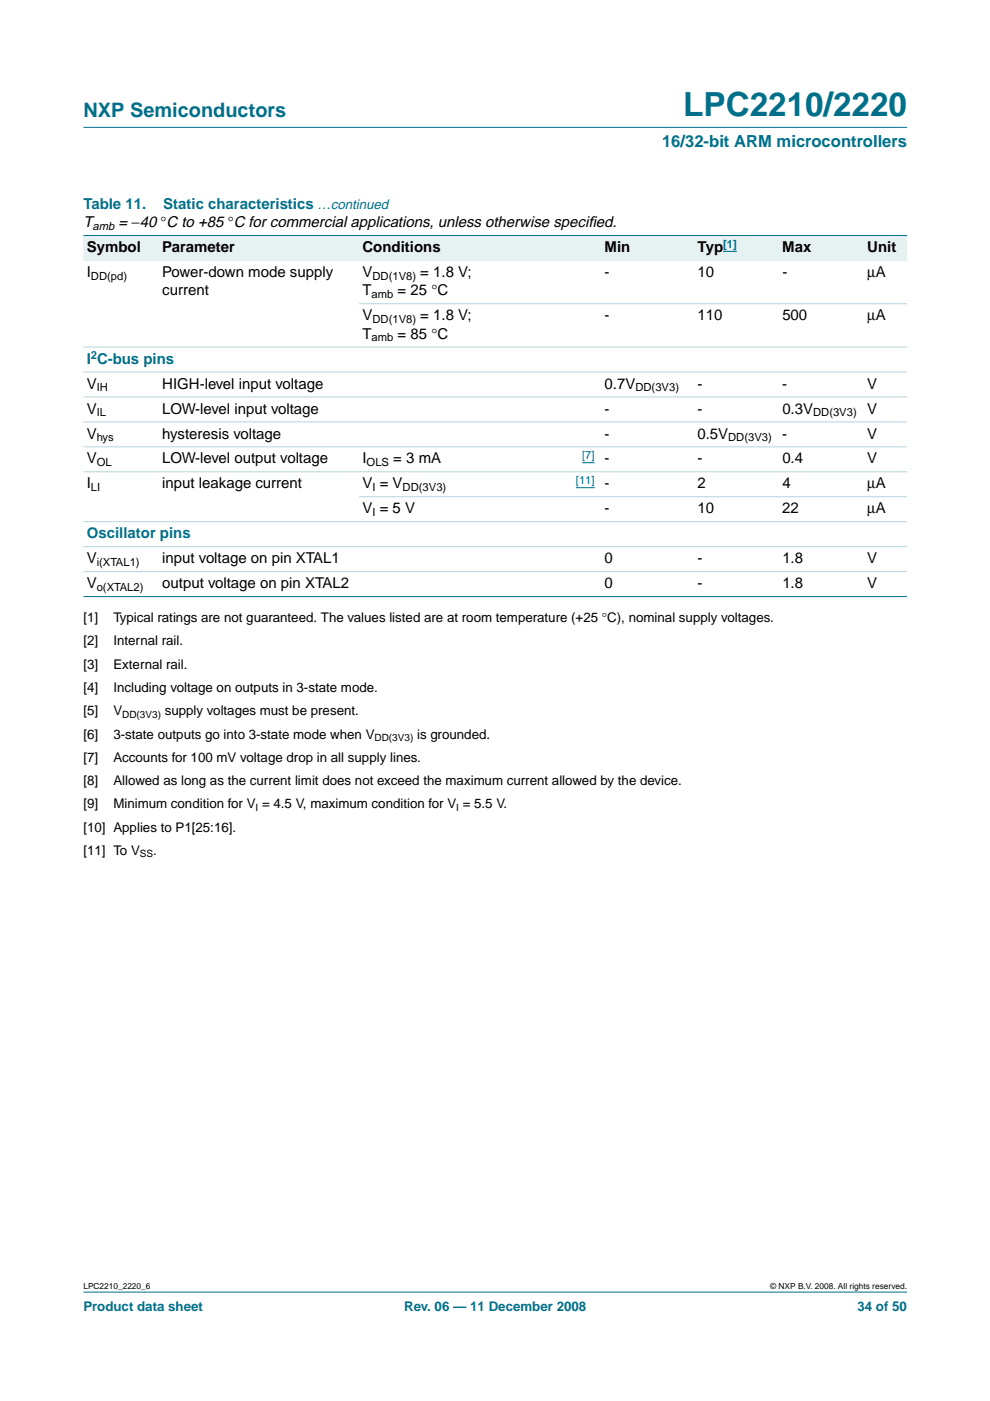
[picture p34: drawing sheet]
<svg xmlns="http://www.w3.org/2000/svg" width="210mm" height="297mm" viewBox="0 0 210 297" stroke-linecap="round" stroke-linejoin="round" font-family="sans-serif">
<defs><g id="words">
<text font-size="7.1" fill="#00708a" x="144.9" y="24.7">LPC2210/2220</text>
<text font-size="4.2" fill="#00708a" x="17.7" y="24.9">NXP Semiconductors</text>
<text font-size="3.5" fill="#00708a" x="140.4" y="31.1">16/32-bit ARM microcontrollers</text>
<g font-size="3.2" fill="#00708a">
<text x="17.7" y="44.3">Table 11.</text>
<text x="34.6" y="44.3">Static characteristics …continued</text>
<text x="18.4" y="77.1">I C-bus pins</text>
<text x="18.4" y="114.1">Oscillator pins</text>
</g>
<g font-size="3.2">
<text x="17.7" y="48.2">T</text>
<text x="18.4" y="53.5">Symbol</text>
<text x="25.1" y="48.2">= −40 °C to +85 °C for commercial applications, unless otherwise specif</text>
<text x="34.4" y="53.5">Parameter</text>
<text x="76.9" y="53.5">Conditions</text>
<text x="124.7" y="48.2">ied.</text>
<text x="128.2" y="53.5">Min</text>
<text x="147.9" y="53.5">Typ</text>
<text x="165.9" y="53.5">Max</text>
<text x="183.9" y="53.5">Unit</text>
<text x="18.4" y="58.8">I</text>
<text x="34.4" y="58.8">Power-down mode supply</text>
<text x="76.9" y="58.8">V</text>
<text x="89.1" y="58.8">= 1.8 V;</text>
<text x="128.2" y="58.8">-</text>
<text x="147.9" y="58.8">10</text>
<text x="165.9" y="58.8">-</text>
<text x="183.9" y="58.8">µA</text>
<text x="34.4" y="62.6">current</text>
<text x="76.9" y="62.6">T</text>
<text x="84.3" y="62.6">= 25 °C</text>
<text x="76.9" y="71.8">T</text>
<text x="76.9" y="67.9">V</text>
<text x="84.3" y="71.8">= 85 °C</text>
<text x="89.1" y="67.9">= 1.8 V;</text>
<text x="128.2" y="67.9">-</text>
<text x="147.9" y="67.9">110</text>
<text x="165.9" y="67.9">500</text>
<text x="183.9" y="67.9">µA</text>
<text x="18.4" y="82.4">V</text>
<text x="34.4" y="82.4">HIGH-level input voltage</text>
<text x="128.2" y="82.4">0.7V</text>
<text x="147.9" y="82.4">-</text>
<text x="165.9" y="82.4">-</text>
<text x="183.9" y="82.4">V</text>
<text x="18.4" y="87.7">V</text>
<text x="34.4" y="87.7">LOW-level input voltage</text>
<text x="128.2" y="87.7">-</text>
<text x="147.9" y="87.7">-</text>
<text x="165.9" y="87.7">0.3V</text>
<text x="183.9" y="87.7">V</text>
<text x="18.4" y="93">V</text>
<text x="34.4" y="93">hysteresis voltage</text>
<text x="128.2" y="93">-</text>
<text x="147.9" y="93">0.5V</text>
<text x="165.9" y="93">-</text>
<text x="183.9" y="93">V</text>
<text x="18.4" y="98.3">V</text>
<text x="34.4" y="98.3">LOW-level output voltage</text>
<text x="76.9" y="98.3">I</text>
<text x="83.4" y="98.3">= 3 mA</text>
<text x="128.2" y="98.3">-</text>
<text x="147.9" y="98.3">-</text>
<text x="165.9" y="98.3">0.4</text>
<text x="183.9" y="98.3">V</text>
<text x="18.4" y="103.6">I</text>
<text x="34.4" y="103.6">input leakage current</text>
<text x="76.9" y="103.6">V = V</text>
<text x="128.2" y="103.6">-</text>
<text x="147.9" y="103.6">2</text>
<text x="165.9" y="103.6">4</text>
<text x="183.9" y="103.6">µA</text>
<text x="76.9" y="108.8">V = 5 V</text>
<text x="128.2" y="108.8">-</text>
<text x="147.9" y="108.8">10</text>
<text x="165.9" y="108.8">22</text>
<text x="183.9" y="108.8">µA</text>
<text x="18.4" y="119.4">V</text>
<text x="34.4" y="119.4">input voltage on pin XTAL1</text>
<text x="128.2" y="119.4">0</text>
<text x="147.9" y="119.4">-</text>
<text x="165.9" y="119.4">1.8</text>
<text x="183.9" y="119.4">V</text>
<text x="18.4" y="124.7">V</text>
<text x="34.4" y="124.7">output voltage on pin XTAL2</text>
<text x="128.2" y="124.7">0</text>
<text x="147.9" y="124.7">-</text>
<text x="165.9" y="124.7">1.8</text>
<text x="183.9" y="124.7">V</text>
</g>
<g font-size="2.8">
<text x="17.7" y="131.9">[1]</text>
<text x="24" y="131.9">Typical ratings are not guaranteed. The values listed are at room temperature (+25 °C), nominal supply voltages.</text>
<text x="17.7" y="136.8">[2]</text>
<text x="24" y="136.8">Internal rail.</text>
<text x="17.7" y="141.8">[3]</text>
<text x="24" y="141.8">External rail.</text>
<text x="17.7" y="146.7">[4]</text>
<text x="24" y="146.7">Including voltage on outputs in 3-state mode.</text>
<text x="17.7" y="151.7">[5]</text>
<text x="24" y="151.7">V</text>
<text x="34.9" y="151.7">supply voltages must be present.</text>
<text x="17.7" y="156.6">[6]</text>
<text x="17.7" y="161.5">[7]</text>
<text x="24" y="156.6">3-state outputs go into 3-state mode when V</text>
<text x="24" y="161.5">Accounts for 100 mV voltage drop in all supply lines.</text>
<text x="88.4" y="156.6">is grounded.</text>
<text x="17.7" y="166.5">[8]</text>
<text x="24" y="166.5">Allowed as long as the current limit does not exceed the maximum current allowed by the device.</text>
<text x="17.7" y="171.4">[9]</text>
<text x="24" y="171.4">Minimum condition for V = 4.5 V, maximum condition for V = 5.5 V.</text>
<text x="17.7" y="176.4">[10] Applies to P1[25:16].</text>
<text x="17.7" y="181.3">[11] To V</text>
<text x="32.5" y="181.3">.</text>
</g>
<g font-size="2.8" fill="#00708a">
<text x="17.7" y="278">Product data sheet</text>
<text x="85.7" y="278">Rev. 06 — 11 December 2008</text>
<text x="181.8" y="278">34 of 50</text>
</g>
<g font-size="2.4">
<text x="19.6" y="48.7">amb</text>
<text x="19.3" y="59.3">DD(pd)</text>
<text x="79" y="59.3">DD(1V8)</text>
<text x="78.8" y="63.2">amb</text>
<text x="79" y="68.5">DD(1V8)</text>
<text x="78.8" y="72.4">amb</text>
<text x="20.5" y="83">IH</text>
<text x="134.7" y="83">DD(3V3)</text>
<text x="20.5" y="88.3">IL</text>
<text x="172.4" y="88.3">DD(3V3)</text>
<text x="20.5" y="93.5">hys</text>
<text x="154.4" y="93.5">DD(3V3)</text>
<text x="20.5" y="98.8">OL</text>
<text x="77.7" y="98.8">OLS</text>
<text x="19.3" y="104.1">LI</text>
<text x="79" y="104.1">I</text>
<text x="85.4" y="104.1">DD(3V3)</text>
<text x="79" y="109.4">I</text>
<text x="20.5" y="120">i(XTAL1)</text>
<text x="20.5" y="125.3">o(XTAL2)</text>
</g>
<g font-size="2.4" fill="#00f">
<text x="153.3" y="52.5">[1]</text>
<text x="123.4" y="97.3">[7]</text>
<text x="122.1" y="102.6">[11]</text>
</g>
<text font-size="2.4" fill="#00708a" x="19.3" y="76.1">2</text>
<g font-size="2.1">
<text x="25.9" y="152.2">DD(3V3)</text>
<text x="79.4" y="157.1">DD(3V3)</text>
<text x="54.2" y="171.9">I</text>
<text x="96.7" y="171.9">I</text>
<text x="29.7" y="181.8">SS</text>
</g>
<g font-size="1.8">
<text x="17.7" y="273.4">LPC2210_2220_6</text>
<text x="163.3" y="273.4">© NXP B.V. 2008. All rights reserved.</text>
</g>
</g></defs>
<g fill="#00708a" stroke="#00708a" stroke-width=".21">
<path d="M17.7 273.9h174.6z"/>
<path d="M17.7 27h174.6z"/>
</g>
<path d="M123.4 98.1h2.7M122.1 103.4h4" fill="none" stroke="#00f" stroke-width=".21"/>
<g fill="#e6f2f2">
<path d="M17.7 49.9h16v5.3h-16z" fill-rule="evenodd"/>
<path d="M33.7 49.9h42.5v5.3h-42.5z" fill-rule="evenodd"/>
<path d="M76.1 49.9h41.1v5.3h-41.1z" fill-rule="evenodd"/>
<path d="M117.2 49.9h10.3v5.3h-10.3z" fill-rule="evenodd"/>
<path d="M127.5 49.9h19.7v5.3h-19.7z" fill-rule="evenodd"/>
<path d="M147.2 49.9h18v5.3h-18z" fill-rule="evenodd"/>
</g>
<path d="M153.3 53.3h2.9z" fill="#00f" stroke="#00f" stroke-width=".21"/>
<g fill="#e6f2f2">
<path d="M165.2 49.9h18v5.3h-18z" fill-rule="evenodd"/>
<path d="M183.2 49.9h9.1v5.3h-9.1z" fill-rule="evenodd"/>
</g>
<g fill="#00708a" stroke="#00708a" stroke-width=".21">
<path d="M17.7 49.9h174.6z"/>
<path d="M17.7 126.5h174.6z"/>
</g>
<g fill="#b3d4db" stroke="#b3d4db" stroke-width=".21">
<path d="M76.1 64.4h116.2z"/>
<path d="M17.7 73.6h174.6z"/>
<path d="M17.7 78.9h174.6z"/>
<path d="M17.7 84.2h174.6z"/>
<path d="M17.7 89.4h174.6z"/>
<path d="M17.7 94.7h174.6z"/>
<path d="M17.7 100h174.6z"/>
<path d="M76.1 105.3h116.2z"/>
<path d="M17.7 110.6h174.6z"/>
<path d="M17.7 115.9h174.6z"/>
<path d="M17.7 121.2h174.6z"/>
</g>
<use href="#words"/>
</svg>
